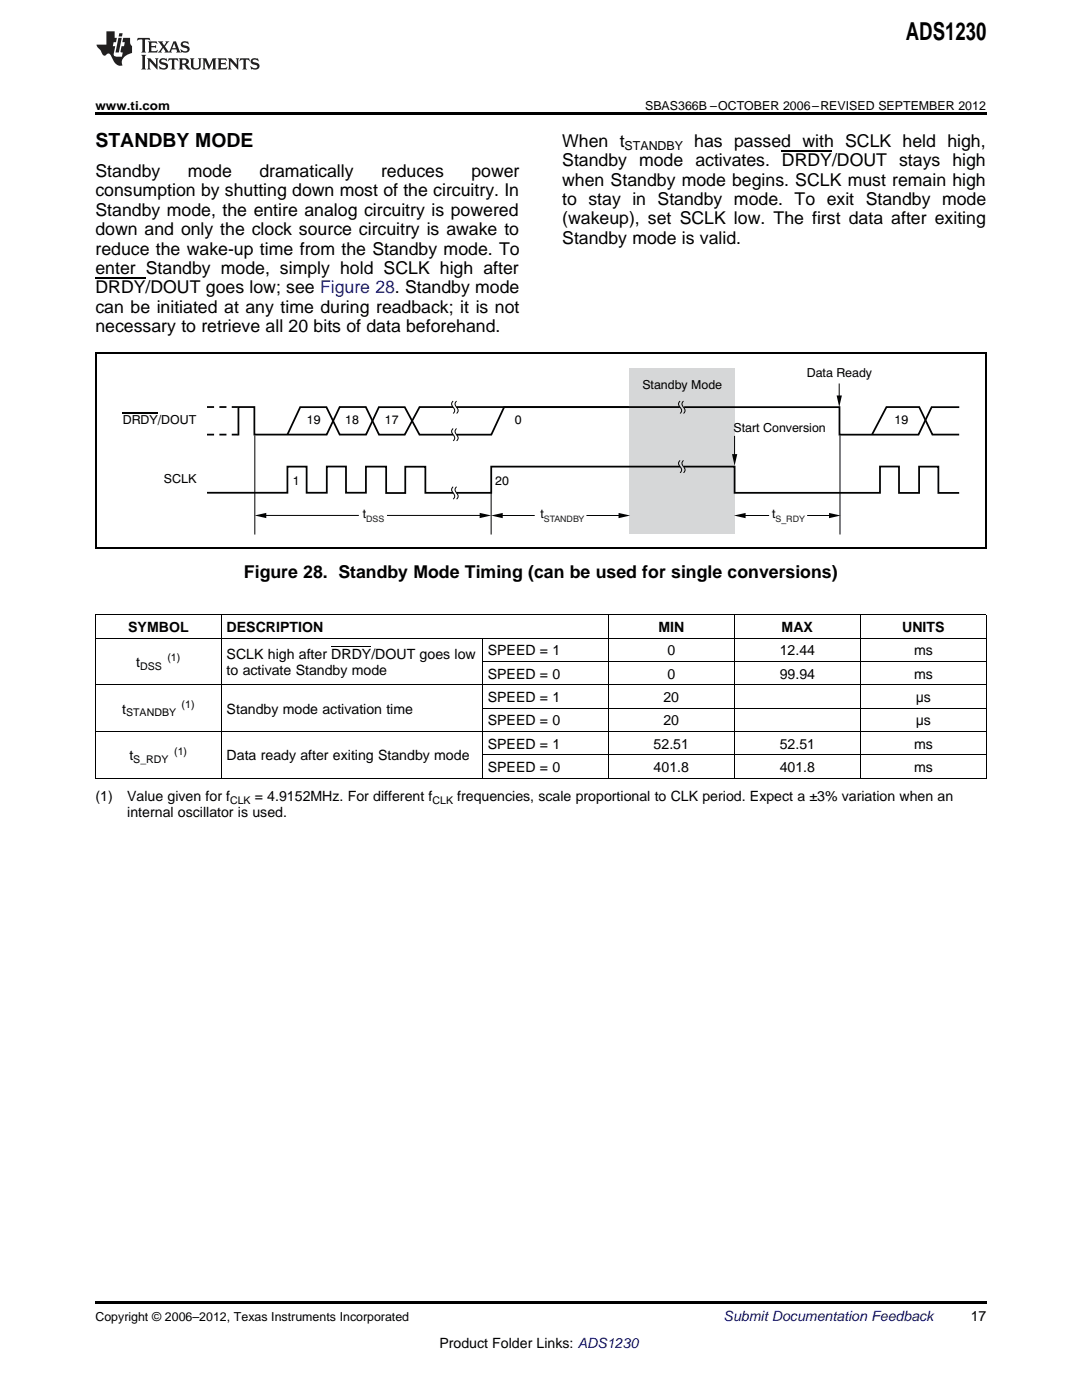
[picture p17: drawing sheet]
<svg xmlns="http://www.w3.org/2000/svg" width="216mm" height="279mm" viewBox="0 0 216 279" stroke-linecap="round" stroke-linejoin="round" font-family="sans-serif">
<defs><g id="words">
<text font-size="4.9" x="180.8" y="7.9">ADS1230</text>
<text font-size="3.9" x="19" y="29.3">STANDBY MODE</text>
<g font-size="3.5">
<text x="112.2" y="29.3">When t</text>
<text x="138.5" y="29.3">has passed with SCLK held high,</text>
<text x="19" y="35.3">Standby</text>
<text x="37.5" y="35.3">mode</text>
<text x="51.8" y="35.3">dramatically</text>
<text x="76" y="35.3">reduces</text>
<text x="94.1" y="35.3">power</text>
<text x="112.2" y="33.2">Standby mode activates. DRDY/DOUT stays high</text>
<text x="19" y="39.2">consumption by shutting down most of the circuitry. In</text>
<text x="112.2" y="37">when Standby mode begins. SCLK must remain high</text>
<text x="112.2" y="40.9">to stay in Standby mode. To exit Standby mode</text>
<text x="19" y="43">Standby mode, the entire analog circuitry is powered</text>
<text x="19" y="46.9">down and only the clock source circuitry is awake to</text>
<text x="112.2" y="44.8">(wakeup), set SCLK low. The first data after exiting</text>
<text x="19" y="50.8">reduce the wake-up time from the Standby mode. To</text>
<text x="112.2" y="48.7">Standby mode is valid.</text>
<text x="19" y="54.7">enter Standby mode, simply hold SCLK high after</text>
<text x="19" y="58.6">DRDY/DOUT goes low; see Figure 28. Standby mode</text>
<text x="19" y="62.4">can be initiated at any time during readback; it is not</text>
<text x="19" y="66.3">necessary to retrieve all 20 bits of data beforehand.</text>
<text x="48.7" y="115.3">Figure 28. Standby Mode Timing (can be used for single conversions)</text>
</g>
<g font-size="2.8">
<text x="25.6" y="126.1">SYMBOL</text>
<text x="45.2" y="126.1">DESCRIPTION</text>
<text x="45.2" y="131.5">SCLK high after DRDY/DOUT goes low</text>
<text x="97.3" y="130.8">SPEED = 1</text>
<text x="131.4" y="126.1">MIN</text>
<text x="133.2" y="130.8">0</text>
<text x="155.6" y="130.8">12.44</text>
<text x="156" y="126.1">MAX</text>
<text x="180" y="126.1">UNITS</text>
<text x="182.4" y="130.8">ms</text>
<text x="27.2" y="133.1">t</text>
<text x="45.2" y="134.7">to activate Standby mode</text>
<text x="97.3" y="135.4">SPEED = 0</text>
<text x="133.2" y="135.4">0</text>
<text x="155.6" y="135.4">99.94</text>
<text x="182.4" y="135.4">ms</text>
<text x="24.4" y="142.4">t</text>
<text x="45.2" y="142.4">Standby mode activation time</text>
<text x="97.3" y="140.1">SPEED = 1</text>
<text x="132.4" y="140.1">20</text>
<text x="182.7" y="140.1">μs</text>
<text x="97.3" y="144.7">SPEED = 0</text>
<text x="97.3" y="149.4">SPEED = 1</text>
<text x="130.4" y="149.4">52.51</text>
<text x="132.4" y="144.7">20</text>
<text x="155.6" y="149.4">52.51</text>
<text x="182.4" y="149.4">ms</text>
<text x="182.7" y="144.7">μs</text>
<text x="25.8" y="151.7">t</text>
<text x="45.2" y="151.7">Data ready after exiting Standby mode</text>
<text x="97.3" y="154.1">SPEED = 0</text>
<text x="130.4" y="154.1">401.8</text>
<text x="155.6" y="154.1">401.8</text>
<text x="182.4" y="154.1">ms</text>
<text x="19" y="159.9">(1)</text>
<text x="25.4" y="159.9">Value given for f</text>
<text x="50.8" y="159.9">= 4.9152MHz. For different f</text>
<text x="91.2" y="159.9">frequencies, scale proportional to CLK period. Expect a ±3% variation when an</text>
<text x="25.4" y="163.1">internal oscillator is used.</text>
<text x="193.7" y="263.6">17</text>
<text x="87.7" y="269">Product Folder Links: ADS1230</text>
</g>
<text font-size="2.8" fill="#0000c8" x="144.4" y="263.6">Submit Documentation Feedback</text>
<g font-size="2.5">
<text x="19" y="21.9">www.ti.com</text>
<text x="128.7" y="21.9">SBAS366B –OCTOBER 2006–REVISED SEPTEMBER 2012</text>
<text x="124.6" y="30">STANDBY</text>
<text x="19" y="263.6">Copyright © 2006–2012, Texas Instruments Incorporated</text>
</g>
<g font-size="2.5" fill="#010202">
<text x="128.2" y="77.6">Standby Mode</text>
<text x="161" y="75.3">Data Ready</text>
<text x="24.5" y="84.7">DRDY/DOUT</text>
<text x="61.3" y="84.7">19</text>
<text x="68.9" y="84.7">18</text>
<text x="76.8" y="84.7">17</text>
<text x="102.8" y="84.7">0</text>
<text x="146.4" y="86.3">Start Conversion</text>
<text x="178.5" y="84.7">19</text>
<text x="32.7" y="96.5">SCLK</text>
<text x="58.5" y="96.7">1</text>
<text x="98.8" y="96.7">20</text>
<text x="72.4" y="103.4">t</text>
<text x="107.8" y="103.4">t</text>
<text x="154.1" y="103.4">t</text>
</g>
<g font-size="2.1">
<text x="33.4" y="132">(1)</text>
<text x="28" y="133.7">DSS</text>
<text x="25.2" y="143">STANDBY</text>
<text x="36.2" y="141.3">(1)</text>
<text x="26.6" y="152.3">S_RDY</text>
<text x="34.7" y="150.6">(1)</text>
<text x="45.9" y="160.5">CLK</text>
<text x="86.3" y="160.5">CLK</text>
</g>
<g font-size="1.8" fill="#231f20">
<text x="73.1" y="104.1">DSS</text>
<text x="108.5" y="104.1">STANDBY</text>
<text x="154.7" y="104.1">S_RDY</text>
</g>
</g></defs>
<path d="M125.6 73.5h21v33.1h-21z" fill-rule="evenodd" fill="#d6d7d8"/>
<path d="M41.3 98.3h16.1v-5.2h3.8v5.2h4v-5.2h3.8v5.2h4v-5.2h4.1v5.3h3.8v-5.3h4v5.3h5.5M90.4 86.7h-6.7l-2.9-5.4h-5.2l-2.6 5.4h-5.2l-2.7-5.4h-5.2l-2.6 5.4M91.1 81.2h44.6M125.5 81.3h-24.9l-2.6 5.4h-6.9M135.7 93.1h-37.7v5.3h-6.9M136.5 93.1h10.1v5.3h29v-5.3h3.8v5.3h4v-5.3h3.8v5.3h4.2M136.5 81.3h31v5.4h15.8l2.6-5.4h5.5M174 86.7l2.9-5.5h6.5l2.7 5.5h5.3" fill="none" stroke="#010202" stroke-width=".35"/>
<path d="M41.3 81.2h6.2" fill="none" stroke="#010202" stroke-width=".35" stroke-dasharray="1.4 1.1" stroke-linecap="butt"/>
<g fill="none" stroke="#010202" stroke-width=".2">
<path d="M50.8 86.9v19.8M90.4 80a.76 .76 0 0 0 0 1.3 .76 .76 0 0 1 0 1.2M90.4 85.5a.76 .76 0 0 0 0 1.3 .76 .76 0 0 1 0 1.2M90.4 97.1a.76 .76 0 0 0 0 1.3 .76 .76 0 0 1 0 1.2M91.1 80a.76 .76 0 0 0 0 1.3 .76 .76 0 0 1 0 1.2M91.1 85.5a.76 .76 0 0 0 0 1.3 .76 .76 0 0 1 0 1.2M91.1 97.1a.76 .76 0 0 0 0 1.3 .76 .76 0 0 1 0 1.2M98 98.3v8.4M135.7 80a.76 .76 0 0 0 0 1.3 .76 .76 0 0 1 0 1.2M135.7 91.9a.76 .76 0 0 0 0 1.2 .76 .76 0 0 1 0 1.3M136.4 80a.76 .76 0 0 0 0 1.3 .76 .76 0 0 1 0 1.2M136.4 91.9a.76 .76 0 0 0 0 1.2 .76 .76 0 0 1 0 1.3"/>
<path d="M167.6 86.9v19.8"/>
</g>
<path d="M24.5 82.3h7" fill="none" stroke="#010202" stroke-width=".25"/>
<path d="M50.8 102.9l2.3-.5v1z" fill="#010202"/>
<path d="M77.2 102.9h19.6" fill="none" stroke="#010202" stroke-width=".2"/>
<g fill="#010202">
<path d="M95.7 102.4l2.3 .5-2.3 .5z"/>
<path d="M98 102.9l2.3-.5v1z"/>
<path d="M123.4 102.4l2.3 .5-2.3 .5z"/>
<path d="M146.5 102.9l2.3-.5v1z"/>
</g>
<path d="M153.5 102.9h-5.6" fill="none" stroke="#010202" stroke-width=".2"/>
<g fill="#010202">
<path d="M165.4 102.4l2.3 .5-2.3 .5z"/>
<path d="M146.1 90.6h1l-.5 2.4z"/>
</g>
<path d="M146.6 87v4.5" fill="none" stroke="#010202" stroke-width=".2"/>
<path d="M166.9 78.9h1.1l-.5 2.4z" fill="#010202"/>
<path d="M167.5 76.5v3.3M52 102.9h19.6M106.7 102.9h-7.2M124.3 102.9h-7.3M166.6 102.9h-5.5" fill="none" stroke="#010202" stroke-width=".2"/>
<path d="M90.4 81.2h-6.7l-2.9 5.5h-5.2l-2.6-5.5h-5.2l-2.6 5.5h-14.4v-5.5h-3.2v5.7" fill="none" stroke="#010202" stroke-width=".35"/>
<path d="M41.3 86.7h6.2" fill="none" stroke="#010202" stroke-width=".35" stroke-dasharray="1.4 1.1" stroke-linecap="butt"/>
<g fill="#231f20">
<path d="M27.5 7.6l-.1 .5 .4-.2h.6v.1v2.1l-.2 .4h1l-.3-.4v-2.1l.1-.1h.5l.5 .2-.2-.5zM29.5 8.3l.2 .3v1.5l-.2 .4h1.8l.2-.6a1.04 1.04 0 0 1-1.3 .2v-.7h.6l.3 .2v-.6l-.3 .2h-.6v-.6l.8-.1 .4 .3-.2-.5zM31.5 8.3l.9 1.1-.9 1.1h.8l-.2-.2 .5-.7 .4 .7-.2 .2h1.5l-.1-.2 .1-.4h.9l.1 .4-.2 .2h1l-.3-.3-.7-1.9h-.5l-.9 2-.8-1 .9-1h-.8l.1 .3-.3 .5-.4-.6 .2-.2zM34.7 8.6l.4 1h-.7zM36.3 8.4a.63 .63 0 0 0-.2 .7 .63 .63 0 0 0 .6 .4l.6 .2 .1 .2a.75 .75 0 0 1-.7 .4 .75 .75 0 0 1-.6-.5l.1 .7 .1-.1a1.11 1.11 0 0 0 1.5-.6 1.13 1.13 0 0 0-1.2-.8l-.1-.4a1.04 1.04 0 0 1 1.2 .2l-.2-.5-.1 .1-.5-.2zM28.2 10.9l.2 .4v2.2l-.2 .4h1l-.3-.4v-2.2l.3-.4zM29.3 11.6l.3 .4v1.5l-.3 .4h.8l-.2-.4v-1.3l1.5 1.7v-1.9l.2-.4h-.7l.2 .4v.9l-1.1-1.3zM32 11.8a.62 .62 0 0 0-.2 .7 .62 .62 0 0 0 .6 .4l.6 .1 .1 .3a.76 .76 0 0 1-.7 .3 .76 .76 0 0 1-.6-.4l.1 .7 .1-.1a1.11 1.11 0 0 0 1.5-.6 1.13 1.13 0 0 0-1.2-.8l-.1-.4a1.04 1.04 0 0 1 1.2 .2l-.2-.6-.1 .1-.5-.1zM33.7 11.6l-.2 .6a.61 .61 0 0 1 .8-.3v1.6l-.2 .4h.9l-.2-.4v-1.6a.63 .63 0 0 1 .8 .3l-.2-.6zM35.6 11.6l.3 .4v1.5l-.3 .4h1l-.2-.2v-.8l.5 .2a.76 .76 0 0 0 1.2 .7l-1-1a.58 .58 0 0 0 .6-.5 .58 .58 0 0 0-.5-.6zM36.4 11.9h.1a.45 .45 0 0 1 .5 .1 .45 .45 0 0 1 .1 .5l-.7 .2zM37.9 11.6l.2 .2a2.17 2.17 0 0 0 .3 1.9 .99 .99 0 0 0 1.6-.6v-1.1l.2-.4h-.7l.2 .2a1.92 1.92 0 0 1-.2 1.8 .6 .6 0 0 1-.9-.5v-1.1l.2-.4zM40.4 11.6l.2 .4v1.5l-.2 .4h.7l-.2-.4v-1.4l.8 1.8 .8-1.8v1.4l-.2 .4h.9l-.2-.4v-1.5l.2-.4h-.8l-.6 1.5-.6-1.5zM43.4 11.6l.2 .4v1.5l-.2 .4h1.8l.2-.6a1.04 1.04 0 0 1-1.3 .1v-.6h.5l.4 .2v-.6l-.4 .2h-.5v-.7h.8l.3 .3-.1-.6zM45.5 11.6l.2 .4v1.5l-.2 .4h.7l-.2-.4v-1.3l1.5 1.7v-1.9l.2-.4h-.7l.2 .4v.9l-1.1-1.3zM47.9 11.6l-.1 .6a.61 .61 0 0 1 .8-.3v1.6l-.3 .4h1l-.3-.4 .1-1.6a.63 .63 0 0 1 .7 .3l-.1-.6zM50.2 11.8a.62 .62 0 0 0-.2 .7 .62 .62 0 0 0 .6 .4l.6 .1 .2 .3a.76 .76 0 0 1-.8 .3 .76 .76 0 0 1-.6-.4l.1 .7 .2-.1a1.11 1.11 0 0 0 1.5-.6 1.13 1.13 0 0 0-1.3-.8l-.1-.4a1.04 1.04 0 0 1 1.2 .2l-.1-.6-.2 .1-.5-.1z"/>
<path d="M21.2 6.3v2.6h-1.9l.1 .4 .7 .9a.91 .91 0 0 0 1 .8 .56 .56 0 0 1 .5-.3 .56 .56 0 0 1 .5 .3l.4 .8a1.53 1.53 0 0 0 1.9 1.2 1.54 1.54 0 0 1 1-2.1l.9-.3v-1.4a1.52 1.52 0 0 1-.3-1.6h-1.4l-.2 .8h.5l-.2 .8h-.4l-.2 1v.2l.4 .1-.2 .8a1.93 1.93 0 0 1-1.6-.3l.3-1.8h-.5l.2-.8h.4l.2-.8h-.4v-1.3zM23.6 7.6l-.6 2.9h.7l.6-2.9zM23.8 6.6l-.1 .7h.6l.2-.7z"/>
</g>
<path d="M19 22.5h177.8v.5h-177.8zM19 155.3h.2zM96.2 155.3h.1zM121.3 155.3h.1zM146.4 155.3h.1zM171.6 155.3h.1zM196.7 155.3h.1zM19 259.7h177.8v.5h-177.8z" fill="#000"/>
<g fill="none" stroke="#000" stroke-width=".2">
<path d="M19 136.6h177.8M19 127.3h177.8M19 122.7h177.8M19.1 122.7v32.6M44.1 122.7v32.6M66.1 129h8M96.2 127.4v27.9M96.3 132h100.5M121.3 122.7v32.6M146.5 122.7v32.6M171.6 122.7v32.6M196.8 122.7v32.6"/>
<path d="M19 155.3h177.8M19 146h177.8M96.3 150.6h100.5M96.3 141.3h100.5"/>
</g>
<path d="M19 70.5h177.8M19.2 70.3v39.2M196.7 70.3v39.2M19 109.3h177.8" fill="none" stroke="#000" stroke-width=".35"/>
<path d="M156 30h10M19 55.4h10" fill="none" stroke="#000" stroke-width=".25"/>
<use href="#words"/>
</svg>
